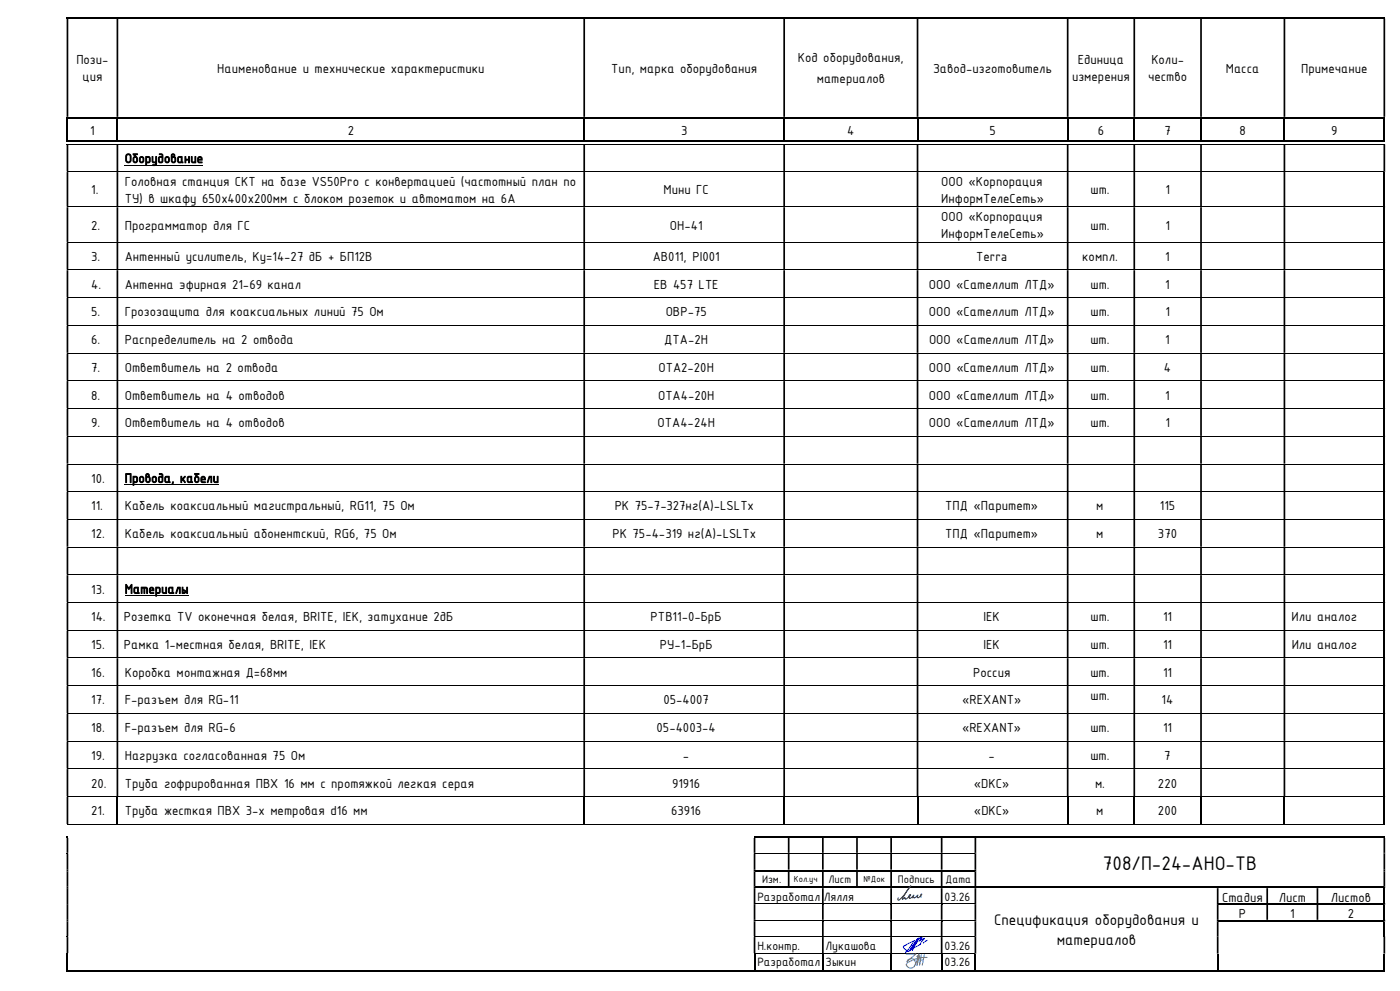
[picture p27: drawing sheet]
<svg xmlns="http://www.w3.org/2000/svg" width="420mm" height="297mm" viewBox="0 0 420 297" stroke-linecap="round" stroke-linejoin="round" font-family="sans-serif">
<defs><g id="words">
<text font-size="6.3" x="330.8" y="260.6">708/П-24-АНО-ТВ</text>
<g font-size="5">
<text x="298.2" y="277.2">Спецификация оборудования и</text>
<text x="317" y="283.2">материалов</text>
</g>
<g font-size="4.2">
<text x="22.9" y="19.1">Пози-</text>
<text x="65.2" y="21.8">Наименование и технические характеристики</text>
<text x="183.4" y="21.8">Тип, марка оборудования</text>
<text x="239.4" y="18.7">Код оборудования,</text>
<text x="279.9" y="21.8">Завод-изготовитель</text>
<text x="323.3" y="19.1">Единица</text>
<text x="345.4" y="19.1">Коли-</text>
<text x="367.7" y="21.8">Масса</text>
<text x="390.3" y="21.8">Примечание</text>
<text x="24.8" y="24.4">ция</text>
<text x="245" y="24.9">материалов</text>
<text x="321.6" y="24.4">измерения</text>
<text x="344.4" y="24.4">чество</text>
<text x="27.1" y="40.4">1</text>
<text x="104.3" y="40.4">2</text>
<text x="204.3" y="40.4">3</text>
<text x="254.2" y="40.4">4</text>
<text x="296.8" y="40.4">5</text>
<text x="329.3" y="40.4">6</text>
<text x="349.3" y="40.4">7</text>
<text x="371.8" y="40.4">8</text>
<text x="399.3" y="40.4">9</text>
<text x="37.4" y="48.8">Оборудование</text>
<text x="27.3" y="58.3">1.</text>
<text x="37.4" y="55.6">Головная станция СКТ на базе VS50Pro с конвертацией (частотный план по</text>
<text x="199.1" y="58.3">Мини ГС</text>
<text x="282.4" y="55.6">ООО «Корпорация</text>
<text x="327.2" y="58.3">шт.</text>
<text x="349.6" y="58.3">1</text>
<text x="37.4" y="60.8">ТУ) в шкафу 650х400х200мм с блоком розеток и автоматом на 6А</text>
<text x="282.4" y="60.8">ИнформТелеСеть»</text>
<text x="27.3" y="68.8">2.</text>
<text x="37.4" y="68.8">Программатор для ГС</text>
<text x="200.9" y="68.8">ОН-41</text>
<text x="282.4" y="66.2">ООО «Корпорация</text>
<text x="282.4" y="71.4">ИнформТелеСеть»</text>
<text x="327.2" y="68.8">шт.</text>
<text x="349.6" y="68.8">1</text>
<text x="27.3" y="78.2">3.</text>
<text x="37.4" y="78.2">Антенный усилитель, Ку=14-27 дБ + БП12В</text>
<text x="195.8" y="78.2">АВ011, PI001</text>
<text x="292.9" y="78.2">Terra</text>
<text x="324.7" y="78.2">компл.</text>
<text x="349.6" y="78.2">1</text>
<text x="27.3" y="86.5">4.</text>
<text x="37.4" y="86.5">Антенна эфирная 21-69 канал</text>
<text x="196.2" y="86.5">EB 457 LTE</text>
<text x="278.7" y="86.5">ООО «Сателлит ЛТД»</text>
<text x="327.2" y="86.5">шт.</text>
<text x="349.6" y="86.5">1</text>
<text x="27.3" y="94.8">5.</text>
<text x="37.4" y="94.8">Грозозащита для коаксиальных линий 75 Ом</text>
<text x="199.7" y="94.8">OBP-75</text>
<text x="278.7" y="94.8">ООО «Сателлит ЛТД»</text>
<text x="327.2" y="94.8">шт.</text>
<text x="349.6" y="94.8">1</text>
<text x="27.3" y="103.1">6.</text>
<text x="37.4" y="103.1">Распределитель на 2 отвода</text>
<text x="199.3" y="103.1">ДТА-2Н</text>
<text x="278.7" y="103.1">ООО «Сателлит ЛТД»</text>
<text x="327.1" y="103.1">шт.</text>
<text x="349.6" y="103.1">1</text>
<text x="27.3" y="111.4">7.</text>
<text x="37.4" y="111.4">Ответвитель на 2 отвода</text>
<text x="197.5" y="111.4">ОТА2-20Н</text>
<text x="278.7" y="111.4">ООО «Сателлит ЛТД»</text>
<text x="327.2" y="111.4">шт.</text>
<text x="349.1" y="111.4">4</text>
<text x="27.3" y="119.8">8.</text>
<text x="37.4" y="119.8">Ответвитель на 4 отводов</text>
<text x="197.4" y="119.8">ОТА4-20Н</text>
<text x="278.7" y="119.8">ООО «Сателлит ЛТД»</text>
<text x="327.2" y="119.8">шт.</text>
<text x="349.6" y="119.8">1</text>
<text x="27.3" y="128.1">9.</text>
<text x="37.4" y="128.1">Ответвитель на 4 отводов</text>
<text x="197.3" y="128.1">ОТА4-24Н</text>
<text x="278.7" y="128.1">ООО «Сателлит ЛТД»</text>
<text x="327.2" y="128.1">шт.</text>
<text x="349.6" y="128.1">1</text>
<text x="27.3" y="144.7">10.</text>
<text x="37.4" y="144.7">Провода, кабели</text>
<text x="27.3" y="153">11.</text>
<text x="37.4" y="153">Кабель коаксиальный магистральный, RG11, 75 Ом</text>
<text x="184.4" y="153">РК 75-7-327нг(А)-LSLTx</text>
<text x="283.6" y="153">ТПД «Паритет»</text>
<text x="328.9" y="153">м</text>
<text x="347.9" y="153">115</text>
<text x="27.3" y="161.3">12.</text>
<text x="37.4" y="161.3">Кабель коаксиальный абонентский, RG6, 75 Ом</text>
<text x="183.7" y="161.3">РК 75-4-319 нг(А)-LSLTx</text>
<text x="283.6" y="161.3">ТПД «Паритет»</text>
<text x="328.9" y="161.3">м</text>
<text x="347.4" y="161.3">370</text>
<text x="27.3" y="177.9">13.</text>
<text x="37.4" y="177.9">Материалы</text>
<text x="27.3" y="186.2">14.</text>
<text x="37.2" y="186.2">Розетка TV оконечная белая, BRITE, IEK, затухание 2дБ</text>
<text x="195.2" y="186.2">РТВ11-0-БрБ</text>
<text x="295.1" y="186.2">IEK</text>
<text x="327.1" y="186.2">шт.</text>
<text x="348.9" y="186.2">11</text>
<text x="387.5" y="186.2">Или аналог</text>
<text x="27.3" y="194.5">15.</text>
<text x="37.2" y="194.5">Рамка 1-местная белая, BRITE, IEK</text>
<text x="198" y="194.5">РУ-1-БрБ</text>
<text x="295.1" y="194.5">IEK</text>
<text x="327.1" y="194.5">шт.</text>
<text x="348.9" y="194.5">11</text>
<text x="387.5" y="194.5">Или аналог</text>
<text x="27.3" y="202.8">16.</text>
<text x="37.4" y="202.8">Коробка монтажная Д=68мм</text>
<text x="291.9" y="202.8">Россия</text>
<text x="327.1" y="202.8">шт.</text>
<text x="348.9" y="202.8">11</text>
<text x="327.2" y="209.7">шт.</text>
<text x="27.3" y="211.1">17.</text>
<text x="37.4" y="211.1">F-разъем для RG-11</text>
<text x="199.1" y="211.1">05-4007</text>
<text x="288.6" y="211.1">«REXANT»</text>
<text x="348.5" y="211.1">14</text>
<text x="27.3" y="219.5">18.</text>
<text x="37.4" y="219.5">F-разъем для RG-6</text>
<text x="197" y="219.5">05-4003-4</text>
<text x="288.6" y="219.5">«REXANT»</text>
<text x="327.1" y="219.5">шт.</text>
<text x="348.9" y="219.5">11</text>
<text x="27.3" y="227.8">19.</text>
<text x="37.4" y="227.8">Нагрузка согласованная 75 Ом</text>
<text x="204.9" y="227.8">-</text>
<text x="296.6" y="227.8">-</text>
<text x="327.1" y="227.8">шт.</text>
<text x="349.3" y="227.8">7</text>
<text x="27.3" y="236.1">20.</text>
<text x="37.4" y="236.1">Труба гофрированная ПВХ 16 мм с протяжкой легкая серая</text>
<text x="201.6" y="236.1">91916</text>
<text x="292.2" y="236.1">«DKC»</text>
<text x="328.5" y="236.1">м.</text>
<text x="347.4" y="236.1">220</text>
<text x="27.3" y="244.3">21.</text>
<text x="37.4" y="244.3">Труба жесткая ПВХ 3-х метровая d16 мм</text>
<text x="201.3" y="244.3">63916</text>
<text x="292.2" y="244.3">«DKC»</text>
<text x="328.9" y="244.3">м</text>
<text x="347.4" y="244.3">200</text>
<text x="366.6" y="270.3">Стадия</text>
<text x="371.6" y="275.3">Р</text>
<text x="383.6" y="270.3">Лист</text>
<text x="387" y="275.3">1</text>
<text x="399.3" y="270.3">Листов</text>
<text x="404.3" y="275.3">2</text>
</g>
<g font-size="3.9">
<text x="227.2" y="269.9">Разработал</text>
<text x="247.1" y="269.9">Лялля</text>
<text x="283.3" y="269.9">03.26</text>
<text x="227.2" y="284.6">Н.контр.</text>
<text x="247.7" y="284.6">Лукашова</text>
<text x="283.3" y="284.6">03.26</text>
<text x="227.2" y="289.6">Разработал</text>
<text x="247.7" y="289.6">Зыкин</text>
<text x="283.3" y="289.6">03.26</text>
</g>
<g font-size="3.5">
<text x="228.6" y="264.7">Изм.</text>
<text x="248.6" y="264.7">Лист</text>
<text x="269.4" y="264.7">Подпись</text>
<text x="283.7" y="264.7">Дата</text>
</g>
<g font-size="2.8">
<text x="238.2" y="264.4">Кол.уч</text>
<text x="259.1" y="264.4">№Док</text>
</g>
</g></defs>
<g fill="#000">
<path d="M20 5h.5v.5h-.5z" fill-rule="evenodd"/>
<path d="M20 5.5h.5v29.5h-.5zM35 5.5h.5v29.5h-.5zM175 5.5h.5v29.5h-.5zM235 5.5h.5v29.5h-.5zM275 5.5h.5v29.5h-.5zM320 5.5h.5v29.5h-.5zM340 5.5h.5v29.5h-.5zM360 5.5h.6v29.5h-.6zM385.1 5.5h.5v29.5h-.5zM415 5.5h.5v29.5h-.5z" fill-rule="evenodd"/>
<path d="M35 5h.5v.5h-.5z" fill-rule="evenodd"/>
<path d="M175 5h.5v.5h-.5z" fill-rule="evenodd"/>
<path d="M235 5h.5v.5h-.5z" fill-rule="evenodd"/>
<path d="M275 5h.5v.5h-.5z" fill-rule="evenodd"/>
<path d="M320 5h.5v.5h-.5z" fill-rule="evenodd"/>
<path d="M340 5h.5v.5h-.5z" fill-rule="evenodd"/>
<path d="M360 5h.6v.5h-.6z" fill-rule="evenodd"/>
<path d="M385.1 5h.5v.5h-.5z" fill-rule="evenodd"/>
<path d="M415 5h.5v.5h-.5z" fill-rule="evenodd"/>
<path d="M20 35.6h.5v7h-.5z" fill-rule="evenodd"/>
<path d="M35 35.6h.5v7h-.5z" fill-rule="evenodd"/>
<path d="M175 35.6h.5v7h-.5z" fill-rule="evenodd"/>
<path d="M235 35.6h.5v7h-.5z" fill-rule="evenodd"/>
<path d="M275 35.6h.5v7h-.5z" fill-rule="evenodd"/>
<path d="M320 35.6h.5v7h-.5z" fill-rule="evenodd"/>
<path d="M340 35.6h.5v7h-.5z" fill-rule="evenodd"/>
<path d="M360 35.6h.6v7h-.6z" fill-rule="evenodd"/>
<path d="M385.1 35.6h.5v7h-.5z" fill-rule="evenodd"/>
<path d="M415 35.6h.5v7h-.5z" fill-rule="evenodd"/>
<path d="M20 42.1h15v.5h-15z" fill-rule="evenodd"/>
<path d="M20 251.2h.5v4.4h-.5zM226.1 251.2h.5v4.4h-.5zM236.3 251.2h.6v4.4h-.6zM246.6 251.2h.5v4.4h-.5zM256.8 251.2h.5v4.4h-.5zM267.1 251.2h.5v4.4h-.5zM282.2 251.2h.5v4.4h-.5zM292.4 251.2h.5v4.4h-.5zM415 251.2h.5v4.4h-.5z" fill-rule="evenodd"/>
<path d="M226.1 250.6h.5v.6h-.5z" fill-rule="evenodd"/>
<path d="M236.3 250.6h.6v.6h-.6z" fill-rule="evenodd"/>
<path d="M246.6 250.6h.5v.6h-.5z" fill-rule="evenodd"/>
<path d="M256.8 250.6h.5v.6h-.5z" fill-rule="evenodd"/>
<path d="M267.1 250.6h.5v.6h-.5z" fill-rule="evenodd"/>
<path d="M282.2 250.6h.5v.6h-.5z" fill-rule="evenodd"/>
<path d="M292.4 250.6h.5v.6h-.5z" fill-rule="evenodd"/>
<path d="M292.4 255.6h.5v.2h-.5zM415 255.6h.5v.2h-.5zM20 255.8h.5v4.8h-.5zM226.1 255.8h.5v4.8h-.5zM236.3 255.8h.6v4.8h-.6zM246.6 255.8h.5v4.8h-.5zM256.8 255.8h.5v4.8h-.5zM267.1 255.8h.5v4.8h-.5zM282.2 255.8h.5v4.8h-.5z" fill-rule="evenodd"/>
<path d="M292.4 255.8h.5v4.8h-.5zM415 255.8h.5v4.8h-.5z" fill-rule="evenodd"/>
<path d="M415 250.6h.5v.6h-.5z" fill-rule="evenodd"/>
<path d="M20 260.6h.5v.6h-.5zM226.1 260.6h.5v.6h-.5z" fill-rule="evenodd"/>
<path d="M20 265.6h.5v.6h-.5zM226.1 265.6h.5v.6h-.5z" fill-rule="evenodd"/>
<path d="M20 270.6h.5v.6h-.5zM226.1 270.6h.5v.6h-.5z" fill-rule="evenodd"/>
<path d="M20 275.7h.5v.5h-.5zM226.1 275.7h.5v.5h-.5z" fill-rule="evenodd"/>
<path d="M226.6 265.6h10.3v.5h-10.3z" fill-rule="evenodd"/>
<path d="M247.1 265.6h10.2v.5h-10.2z" fill-rule="evenodd"/>
<path d="M292.4 260.6h.5v.6h-.5zM415 260.6h.5v.6h-.5zM20 261.2h.5v4.4h-.5zM226.1 261.2h.5v4.4h-.5zM236.3 261.2h.6v4.4h-.6zM246.6 261.2h.5v4.4h-.5zM256.8 261.2h.5v4.4h-.5zM267.1 261.2h.5v4.4h-.5zM282.2 261.2h.5v4.4h-.5z" fill-rule="evenodd"/>
<path d="M292.4 261.2h.5v4.4h-.5zM415 261.2h.5v4.4h-.5z" fill-rule="evenodd"/>
<path d="M292.4 270.6h.5v.6h-.5zM365 270.6h.5v.6h-.5z" fill-rule="evenodd"/>
<path d="M292.4 275.7h.5v.5h-.5zM365 275.7h.5v.5h-.5z" fill-rule="evenodd"/>
<path d="M365 265.6h.5v.6h-.5z" fill-rule="evenodd"/>
<path d="M365.5 275.7h30v.5h-30z" fill-rule="evenodd"/>
<path d="M379.9 265.6h.5v.6h-.5z" fill-rule="evenodd"/>
<path d="M395 265.6h.5v.6h-.5z" fill-rule="evenodd"/>
<path d="M415 265.6h.5v.6h-.5zM20 266.2h.5v4.4h-.5zM226.1 266.2h.5v4.4h-.5zM246.6 266.2h.5v4.4h-.5zM267.1 266.2h.5v4.4h-.5zM282.2 266.2h.5v4.4h-.5zM292.4 266.2h.5v4.4h-.5zM365 266.2h.5v4.4h-.5zM379.9 266.2h.5v4.4h-.5zM395 266.2h.5v4.4h-.5z" fill-rule="evenodd"/>
<path d="M415 270.6h.5v.6h-.5zM20 271.2h.5v4.5h-.5zM226.1 271.2h.5v4.5h-.5zM246.6 271.2h.5v4.5h-.5zM267.1 271.2h.5v4.5h-.5zM282.2 271.2h.5v4.5h-.5zM292.4 271.2h.5v4.5h-.5zM365 271.2h.5v4.5h-.5zM379.9 271.2h.5v4.5h-.5zM395 271.2h.5v4.5h-.5z" fill-rule="evenodd"/>
<path d="M415 275.7h.5v.5h-.5zM20 276.2h.5v4.5h-.5zM226.1 276.2h.5v4.5h-.5zM246.6 276.2h.5v4.5h-.5zM267.1 276.2h.5v4.5h-.5zM282.2 276.2h.5v4.5h-.5zM292.4 276.2h.5v4.5h-.5zM365 276.2h.5v4.5h-.5z" fill-rule="evenodd"/>
<path d="M20 285.8h.5v5.4h-.5z" fill-rule="evenodd"/>
<path d="M20 290.7h206.1v.5h-206.1z" fill-rule="evenodd"/>
<path d="M226.1 285.8h.5v5.4h-.5z" fill-rule="evenodd"/>
<path d="M246.6 285.8h.5v5.4h-.5z" fill-rule="evenodd"/>
<path d="M267.1 285.8h.5v5.4h-.5z" fill-rule="evenodd"/>
<path d="M282.2 285.8h.5v5.4h-.5z" fill-rule="evenodd"/>
<path d="M292.4 280.7h.5v.1h-.5zM365 280.7h.5v.1h-.5zM415 280.7h.5v.1h-.5zM20 280.8h.5v4.9h-.5zM226.1 280.8h.5v4.9h-.5zM246.6 280.8h.5v4.9h-.5zM267.1 280.8h.5v4.9h-.5zM282.2 280.8h.5v4.9h-.5z" fill-rule="evenodd"/>
<path d="M292.4 280.8h.5v4.9h-.5zM365 280.8h.5v4.9h-.5zM415 280.8h.5v4.9h-.5z" fill-rule="evenodd"/>
<path d="M292.4 285.7h.5v.1h-.5zM365 285.7h.5v.1h-.5zM415 285.7h.5v.1h-.5z" fill-rule="evenodd"/>
<path d="M292.4 285.8h.5v5.4h-.5z" fill-rule="evenodd"/>
<path d="M365 285.8h.5v5.4h-.5z" fill-rule="evenodd"/>
<path d="M415 285.8h.5v5.4h-.5z" fill-rule="evenodd"/>
</g>
<g fill="#000">
<path d="M20.5 5h14.5v.5h-14.5zM35.5 5h139.5v.5h-139.5zM175.5 5h59.5v.5h-59.5zM235.5 5h39.5v.5h-39.5zM275.5 5h44.5v.5h-44.5zM320.5 5h19.5v.5h-19.5zM340.5 5h19.5v.5h-19.5zM360.6 5h24.5v.5h-24.5zM385.6 5h29.4v.5h-29.4zM20 35h.5v.6h-.5zM20.5 35h14.5v.5h-14.5zM35 35h.5v.6h-.5z"/>
<path d="M35.5 35h139.5v.5h-139.5zM175 35h.5v.6h-.5zM175.5 35h59.5v.5h-59.5zM235 35h.5v.6h-.5zM235.5 35h39.5v.5h-39.5zM275 35h.5v.6h-.5zM275.5 35h44.5v.5h-44.5zM320 35h.5v.6h-.5zM320.5 35h19.5v.5h-19.5zM340 35h.5v.6h-.5zM340.5 35h19.5v.5h-19.5zM360 35h.6v.6h-.6z"/>
<path d="M360.6 35h24.5v.5h-24.5zM385.1 35h.5v.6h-.5zM385.6 35h29.4v.5h-29.4zM415 35h.5v.6h-.5zM35.5 42.1h139.5v.5h-139.5zM175.5 42.1h59.5v.5h-59.5zM235.5 42.1h39.5v.5h-39.5zM275.5 42.1h44.5v.5h-44.5zM320.5 42.1h19.5v.5h-19.5zM340.5 42.1h19.5v.5h-19.5zM360.6 42.1h24.5v.5h-24.5zM385.6 42.1h29.4v.5h-29.4z"/>
<path d="M415 42.1h.5v.5h-.5zM20 250.6h.5v.6h-.5zM20 255.6h.5v.2h-.5zM226.6 250.6h9.7v.5h-9.7zM236.9 250.6h9.7v.5h-9.7zM247.1 250.6h9.7v.5h-9.7zM257.3 250.6h9.8v.5h-9.8zM267.6 250.6h14.6v.5h-14.6zM282.7 250.6h9.7v.5h-9.7zM292.9 250.6h122.1v.5h-122.1zM226.6 260.6h9.7v.6h-9.7zM236.3 260.6h.6v.6h-.6z"/>
<path d="M236.9 260.6h9.7v.6h-9.7zM236.9 265.6h9.7v.5h-9.7zM246.6 260.6h.5v.6h-.5zM246.6 265.6h.5v.6h-.5zM246.6 270.6h.5v.6h-.5zM246.6 275.7h.5v.5h-.5zM247.1 260.6h9.7v.6h-9.7zM256.8 260.6h.5v.6h-.5zM257.3 260.6h9.8v.6h-9.8zM257.3 265.6h9.8v.5h-9.8zM267.1 260.6h.5v.6h-.5zM267.1 265.6h.5v.6h-.5z"/>
<path d="M267.1 270.6h.5v.6h-.5zM267.1 275.7h.5v.5h-.5zM267.6 260.6h14.6v.6h-14.6zM267.6 265.6h14.6v.5h-14.6zM282.2 260.6h.5v.6h-.5zM282.2 265.6h.5v.6h-.5zM282.2 270.6h.5v.6h-.5zM282.2 275.7h.5v.5h-.5zM282.7 260.6h9.7v.6h-9.7zM282.7 265.6h9.7v.5h-9.7zM292.4 265.6h.5v.6h-.5zM292.9 265.6h72.1v.5h-72.1z"/>
<path d="M365.5 265.6h14.4v.5h-14.4zM365.5 270.6h14.4v.5h-14.4zM379.9 270.6h.5v.6h-.5zM380.4 265.6h14.6v.5h-14.6zM380.4 270.6h14.6v.5h-14.6zM395 270.6h.5v.6h-.5zM395.5 265.6h19.5v.5h-19.5zM395.5 270.6h19.5v.5h-19.5zM395.5 275.7h19.5v.5h-19.5zM415 266.2h.5v4.4h-.5zM415 271.2h.5v4.5h-.5zM415 276.2h.5v4.5h-.5z"/>
<path d="M20 280.7h.5v.1h-.5zM20 285.7h.5v.1h-.5zM226.6 290.7h20v.5h-20zM247.1 290.7h20v.5h-20zM267.6 290.7h14.6v.5h-14.6zM282.7 290.7h9.7v.5h-9.7zM292.9 290.7h72.1v.5h-72.1zM365.5 290.7h49.5v.5h-49.5zM415 290.7h.5v.5h-.5z"/>
</g>
<path d="M226.1 255.7h66.3M226.6 270.7h20M226.6 275.8h20M247.1 270.7h20M247.1 275.8h20M267.6 270.7h14.6M267.6 275.8h14.6M282.7 270.7h9.7M282.7 275.8h9.7M226.1 280.8h66.3M226.1 285.7h66.3" fill="none" stroke="#000" stroke-width=".3"/>
<path d="M275.2 281.3l-2.5 3.8-.5-.1-1-.7-.1-.7 3.4-1.7-2.9 3.6M275.2 281.5l1.5-.6-1 1.2 1.6-.9-1 1.2a2.29 2.29 0 0 1-1.8 1.5l-.9 .7M275.6 281.1l-2.5 3.8M276 280.9l-2.3 4M278.2 281.8l-1.2 .8" fill="none" stroke="#00f" stroke-width=".3"/>
<path d="M271.9 289.1a1.4 1.4 0 0 0 1 1 1.4 1.4 0 0 0 1.4-.5M272 288.2a1.35 1.35 0 0 1 2.1-.7 1.35 1.35 0 0 1 .1 2.1M275.6 285.9l-.1 1.8-.5 1.6M275.7 285.9l.3 2.3-.2 1.1M276.1 287.7h.8" fill="none" stroke="#2776bb" stroke-width=".3"/>
<path d="M275.3 286.6l.2 .2z" fill-rule="evenodd" fill="#2776bb"/>
<path d="M275.3 286.6l.2 .2z" fill="none" stroke="#2776bb" stroke-width=".3"/>
<path d="M275.2 286.5l.2 .2z" fill-rule="evenodd" fill="#2776bb"/>
<path d="M275.2 286.5l.2 .2z" fill="none" stroke="#2776bb" stroke-width=".3"/>
<path d="M275.1 286.6l.2 .2z" fill-rule="evenodd" fill="#2776bb"/>
<path d="M275.1 286.6l.2 .2z" fill="none" stroke="#2776bb" stroke-width=".3"/>
<path d="M275.2 286.7l.2 .1z" fill-rule="evenodd" fill="#2776bb"/>
<path d="M271.9 285.9h2.9l-2.8 2.3M272.6 288.3l-.5 .3-.2 .6M275.2 286.7l.2 .1zM275.3 286.7l.1 1.3-.3 1.4M275.4 286.6l-.6 2.3M276.4 286.1l-.6 3.2M277.3 286.1l-.6 3.2M278.1 286.9l-1.9 .1-1.8 .5-1.7 .8" fill="none" stroke="#2776bb" stroke-width=".3"/>
<path d="M276.3 268.9l-.1-.7 .2-.3 .1 .3-1.1 .9-.4-.2 .4-.6-1.1 .8-.1-.2-.5 .2 .5-.8-.4 .4a.72 .72 0 0 1-1 .5l-.1-.2 .2-.4-.3 .1v-.1l.6-.5-.1 .3-1.1 1h-.5v-.4l-.8 .5 1.2-2.2 1.3-1.8-1.8 2.5-1.7 1.8-.4-.2 .2-.5" fill="none" stroke="#003f7f" stroke-width=".3"/>
<g fill="none" stroke="#000" stroke-width=".3">
<path d="M20 43.2h395.5M20 51.5h395M37.4 49.5h23.5M20 62h395M20 72.6h395M20 80.9h395M20 89.2h395M20 97.5h395M20 105.8h395M20 114.1h395M20 122.4h395M20 130.7h395"/>
<path d="M20 139.1h395M20 147.4h395M20 155.7h395M37.4 145.3h28.3M20 164h395M20 172.3h395M37.4 178.6h19.2M20 180.6h395M20 188.9h395M20 197.2h395M20 205.5h395M20 213.8h395"/>
<path d="M20 222.1h395M20 230.4h395M20 238.8h395M20 247.1h395"/>
</g>
<g fill="#000">
<path d="M20 43.3h.5v8.1h-.5zM35 43.3h.5v8.1h-.5zM175 43.3h.5v8.1h-.5zM235 43.3h.5v8.1h-.5zM275 43.3h.5v8.1h-.5zM320 43.3h.5v8.1h-.5zM340 43.3h.5v8.1h-.5zM360 43.3h.6v8.1h-.6zM385.1 43.3h.5v8.1h-.5zM415 43.3h.5v8.1h-.5z" fill-rule="evenodd"/>
<path d="M415 51.4h.5v.2h-.5zM20 51.6h.5v10.3h-.5zM35 51.6h.5v10.3h-.5zM175 51.6h.5v10.3h-.5zM235 51.6h.5v10.3h-.5zM275 51.6h.5v10.3h-.5zM320 51.6h.5v10.3h-.5zM340 51.6h.5v10.3h-.5zM360 51.6h.6v10.3h-.6zM385.1 51.6h.5v10.3h-.5z" fill-rule="evenodd"/>
<path d="M415 61.9h.5v.2h-.5zM20 62.1h.5v10.4h-.5zM35 62.1h.5v10.4h-.5zM175 62.1h.5v10.4h-.5zM235 62.1h.5v10.4h-.5zM275 62.1h.5v10.4h-.5zM320 62.1h.5v10.4h-.5zM340 62.1h.5v10.4h-.5zM360 62.1h.6v10.4h-.6zM385.1 62.1h.5v10.4h-.5z" fill-rule="evenodd"/>
<path d="M415 72.5h.5v.2h-.5zM20 72.7h.5v8.1h-.5zM35 72.7h.5v8.1h-.5zM175 72.7h.5v8.1h-.5zM235 72.7h.5v8.1h-.5zM275 72.7h.5v8.1h-.5zM320 72.7h.5v8.1h-.5zM340 72.7h.5v8.1h-.5zM360 72.7h.6v8.1h-.6zM385.1 72.7h.5v8.1h-.5z" fill-rule="evenodd"/>
<path d="M415 80.8h.5v.2h-.5zM20 81h.5v8.1h-.5zM35 81h.5v8.1h-.5zM175 81h.5v8.1h-.5zM235 81h.5v8.1h-.5zM275 81h.5v8.1h-.5zM320 81h.5v8.1h-.5zM340 81h.5v8.1h-.5zM360 81h.6v8.1h-.6zM385.1 81h.5v8.1h-.5z" fill-rule="evenodd"/>
<path d="M415 89.1h.5v.2h-.5zM20 89.3h.5v8.1h-.5zM35 89.3h.5v8.1h-.5zM175 89.3h.5v8.1h-.5zM235 89.3h.5v8.1h-.5zM275 89.3h.5v8.1h-.5zM320 89.3h.5v8.1h-.5zM340 89.3h.5v8.1h-.5zM360 89.3h.6v8.1h-.6zM385.1 89.3h.5v8.1h-.5z" fill-rule="evenodd"/>
<path d="M415 97.4h.5v.2h-.5zM20 97.6h.5v8.1h-.5zM35 97.6h.5v8.1h-.5zM175 97.6h.5v8.1h-.5zM235 97.6h.5v8.1h-.5zM275 97.6h.5v8.1h-.5zM320 97.6h.5v8.1h-.5zM340 97.6h.5v8.1h-.5zM360 97.6h.6v8.1h-.6zM385.1 97.6h.5v8.1h-.5z" fill-rule="evenodd"/>
<path d="M415 105.7h.5v.2h-.5zM20 105.9h.5v8.1h-.5zM35 105.9h.5v8.1h-.5zM175 105.9h.5v8.1h-.5zM235 105.9h.5v8.1h-.5zM275 105.9h.5v8.1h-.5zM320 105.9h.5v8.1h-.5zM340 105.9h.5v8.1h-.5zM360 105.9h.6v8.1h-.6zM385.1 105.9h.5v8.1h-.5z" fill-rule="evenodd"/>
<path d="M415 114h.5v.2h-.5zM20 114.2h.5v8.1h-.5zM35 114.2h.5v8.1h-.5zM175 114.2h.5v8.1h-.5zM235 114.2h.5v8.1h-.5zM275 114.2h.5v8.1h-.5zM320 114.2h.5v8.1h-.5zM340 114.2h.5v8.1h-.5zM360 114.2h.6v8.1h-.6zM385.1 114.2h.5v8.1h-.5z" fill-rule="evenodd"/>
<path d="M415 122.3h.5v.2h-.5zM20 122.5h.5v8.1h-.5zM35 122.5h.5v8.1h-.5zM175 122.5h.5v8.1h-.5zM235 122.5h.5v8.1h-.5zM275 122.5h.5v8.1h-.5zM320 122.5h.5v8.1h-.5zM340 122.5h.5v8.1h-.5zM360 122.5h.6v8.1h-.6zM385.1 122.5h.5v8.1h-.5z" fill-rule="evenodd"/>
<path d="M415 130.6h.5v.2h-.5zM20 130.8h.5v8.2h-.5zM35 130.8h.5v8.2h-.5zM175 130.8h.5v8.2h-.5zM235 130.8h.5v8.2h-.5zM275 130.8h.5v8.2h-.5zM320 130.8h.5v8.2h-.5zM340 130.8h.5v8.2h-.5zM360 130.8h.6v8.2h-.6zM385.1 130.8h.5v8.2h-.5z" fill-rule="evenodd"/>
<path d="M415 139h.5v.1h-.5zM20 139.1h.5v8.2h-.5zM35 139.1h.5v8.2h-.5zM175 139.1h.5v8.2h-.5zM235 139.1h.5v8.2h-.5zM275 139.1h.5v8.2h-.5zM320 139.1h.5v8.2h-.5zM340 139.1h.5v8.2h-.5zM360 139.1h.6v8.2h-.6zM385.1 139.1h.5v8.2h-.5z" fill-rule="evenodd"/>
<path d="M415 147.3h.5v.1h-.5zM20 147.4h.5v8.2h-.5zM35 147.4h.5v8.2h-.5zM175 147.4h.5v8.2h-.5zM235 147.4h.5v8.2h-.5zM275 147.4h.5v8.2h-.5zM320 147.4h.5v8.2h-.5zM340 147.4h.5v8.2h-.5zM360 147.4h.6v8.2h-.6zM385.1 147.4h.5v8.2h-.5z" fill-rule="evenodd"/>
<path d="M415 155.6h.5v.1h-.5zM20 155.7h.5v8.2h-.5zM35 155.7h.5v8.2h-.5zM175 155.7h.5v8.2h-.5zM235 155.7h.5v8.2h-.5zM275 155.7h.5v8.2h-.5zM320 155.7h.5v8.2h-.5zM340 155.7h.5v8.2h-.5zM360 155.7h.6v8.2h-.6zM385.1 155.7h.5v8.2h-.5z" fill-rule="evenodd"/>
<path d="M415 163.9h.5v.1h-.5zM20 164h.5v8.2h-.5zM35 164h.5v8.2h-.5zM175 164h.5v8.2h-.5zM235 164h.5v8.2h-.5zM275 164h.5v8.2h-.5zM320 164h.5v8.2h-.5zM340 164h.5v8.2h-.5zM360 164h.6v8.2h-.6zM385.1 164h.5v8.2h-.5z" fill-rule="evenodd"/>
<path d="M415 172.2h.5v.2h-.5zM20 172.4h.5v8.1h-.5zM35 172.4h.5v8.1h-.5zM175 172.4h.5v8.1h-.5zM235 172.4h.5v8.1h-.5zM275 172.4h.5v8.1h-.5zM320 172.4h.5v8.1h-.5zM340 172.4h.5v8.1h-.5zM360 172.4h.6v8.1h-.6zM385.1 172.4h.5v8.1h-.5z" fill-rule="evenodd"/>
<path d="M415 180.5h.5v.2h-.5zM20 180.7h.5v8.1h-.5zM35 180.7h.5v8.1h-.5zM175 180.7h.5v8.1h-.5zM235 180.7h.5v8.1h-.5zM275 180.7h.5v8.1h-.5zM320 180.7h.5v8.1h-.5zM340 180.7h.5v8.1h-.5zM360 180.7h.6v8.1h-.6zM385.1 180.7h.5v8.1h-.5z" fill-rule="evenodd"/>
<path d="M415 188.8h.5v.2h-.5zM20 189h.5v8.1h-.5zM35 189h.5v8.1h-.5zM175 189h.5v8.1h-.5zM235 189h.5v8.1h-.5zM275 189h.5v8.1h-.5zM320 189h.5v8.1h-.5zM340 189h.5v8.1h-.5zM360 189h.6v8.1h-.6zM385.1 189h.5v8.1h-.5z" fill-rule="evenodd"/>
<path d="M415 197.1h.5v.2h-.5zM20 197.3h.5v8.1h-.5zM35 197.3h.5v8.1h-.5zM175 197.3h.5v8.1h-.5zM235 197.3h.5v8.1h-.5zM275 197.3h.5v8.1h-.5zM320 197.3h.5v8.1h-.5zM340 197.3h.5v8.1h-.5zM360 197.3h.6v8.1h-.6zM385.1 197.3h.5v8.1h-.5z" fill-rule="evenodd"/>
<path d="M415 205.4h.5v.2h-.5zM20 205.6h.5v8.1h-.5zM35 205.6h.5v8.1h-.5zM175 205.6h.5v8.1h-.5zM235 205.6h.5v8.1h-.5zM275 205.6h.5v8.1h-.5zM320 205.6h.5v8.1h-.5zM340 205.6h.5v8.1h-.5zM360 205.6h.6v8.1h-.6zM385.1 205.6h.5v8.1h-.5z" fill-rule="evenodd"/>
<path d="M415 213.7h.5v.2h-.5zM20 213.9h.5v8.1h-.5zM35 213.9h.5v8.1h-.5zM175 213.9h.5v8.1h-.5zM235 213.9h.5v8.1h-.5zM275 213.9h.5v8.1h-.5zM320 213.9h.5v8.1h-.5zM340 213.9h.5v8.1h-.5zM360 213.9h.6v8.1h-.6zM385.1 213.9h.5v8.1h-.5z" fill-rule="evenodd"/>
<path d="M415 222h.5v.2h-.5zM20 222.2h.5v8.1h-.5zM35 222.2h.5v8.1h-.5zM175 222.2h.5v8.1h-.5zM235 222.2h.5v8.1h-.5zM275 222.2h.5v8.1h-.5zM320 222.2h.5v8.1h-.5zM340 222.2h.5v8.1h-.5zM360 222.2h.6v8.1h-.6zM385.1 222.2h.5v8.1h-.5z" fill-rule="evenodd"/>
<path d="M415 230.3h.5v.2h-.5zM20 230.5h.5v8.2h-.5zM35 230.5h.5v8.2h-.5zM175 230.5h.5v8.2h-.5zM235 230.5h.5v8.2h-.5zM275 230.5h.5v8.2h-.5zM320 230.5h.5v8.2h-.5zM340 230.5h.5v8.2h-.5zM360 230.5h.6v8.2h-.6zM385.1 230.5h.5v8.2h-.5z" fill-rule="evenodd"/>
<path d="M415 238.7h.5v.1h-.5zM20 238.8h.5v8.2h-.5z" fill-rule="evenodd"/>
<path d="M415 238.8h.5v8.3h-.5z" fill-rule="evenodd"/>
</g>
<g fill="#000">
<path d="M415 51.6h.5v10.3h-.5zM415 62.1h.5v10.4h-.5zM415 72.7h.5v8.1h-.5zM415 81h.5v8.1h-.5zM415 89.3h.5v8.1h-.5zM415 97.6h.5v8.1h-.5zM415 105.9h.5v8.1h-.5zM415 114.2h.5v8.1h-.5zM415 122.5h.5v8.1h-.5zM415 130.8h.5v8.2h-.5zM415 139.1h.5v8.2h-.5zM415 147.4h.5v8.2h-.5z"/>
<path d="M415 155.7h.5v8.2h-.5zM415 164h.5v8.2h-.5zM415 172.4h.5v8.1h-.5zM415 180.7h.5v8.1h-.5zM415 189h.5v8.1h-.5zM415 197.3h.5v8.1h-.5zM415 205.6h.5v8.1h-.5zM415 213.9h.5v8.1h-.5zM35 238.8h.5v8.2h-.5zM175 238.8h.5v8.2h-.5zM235 238.8h.5v8.2h-.5zM275 238.8h.5v8.2h-.5z"/>
<path d="M320 238.8h.5v8.2h-.5zM340 238.8h.5v8.2h-.5zM360 238.8h.6v8.2h-.6zM385.1 238.8h.5v8.2h-.5zM415 222.2h.5v8.1h-.5zM415 230.5h.5v8.2h-.5z"/>
</g>
<use href="#words"/>
</svg>
